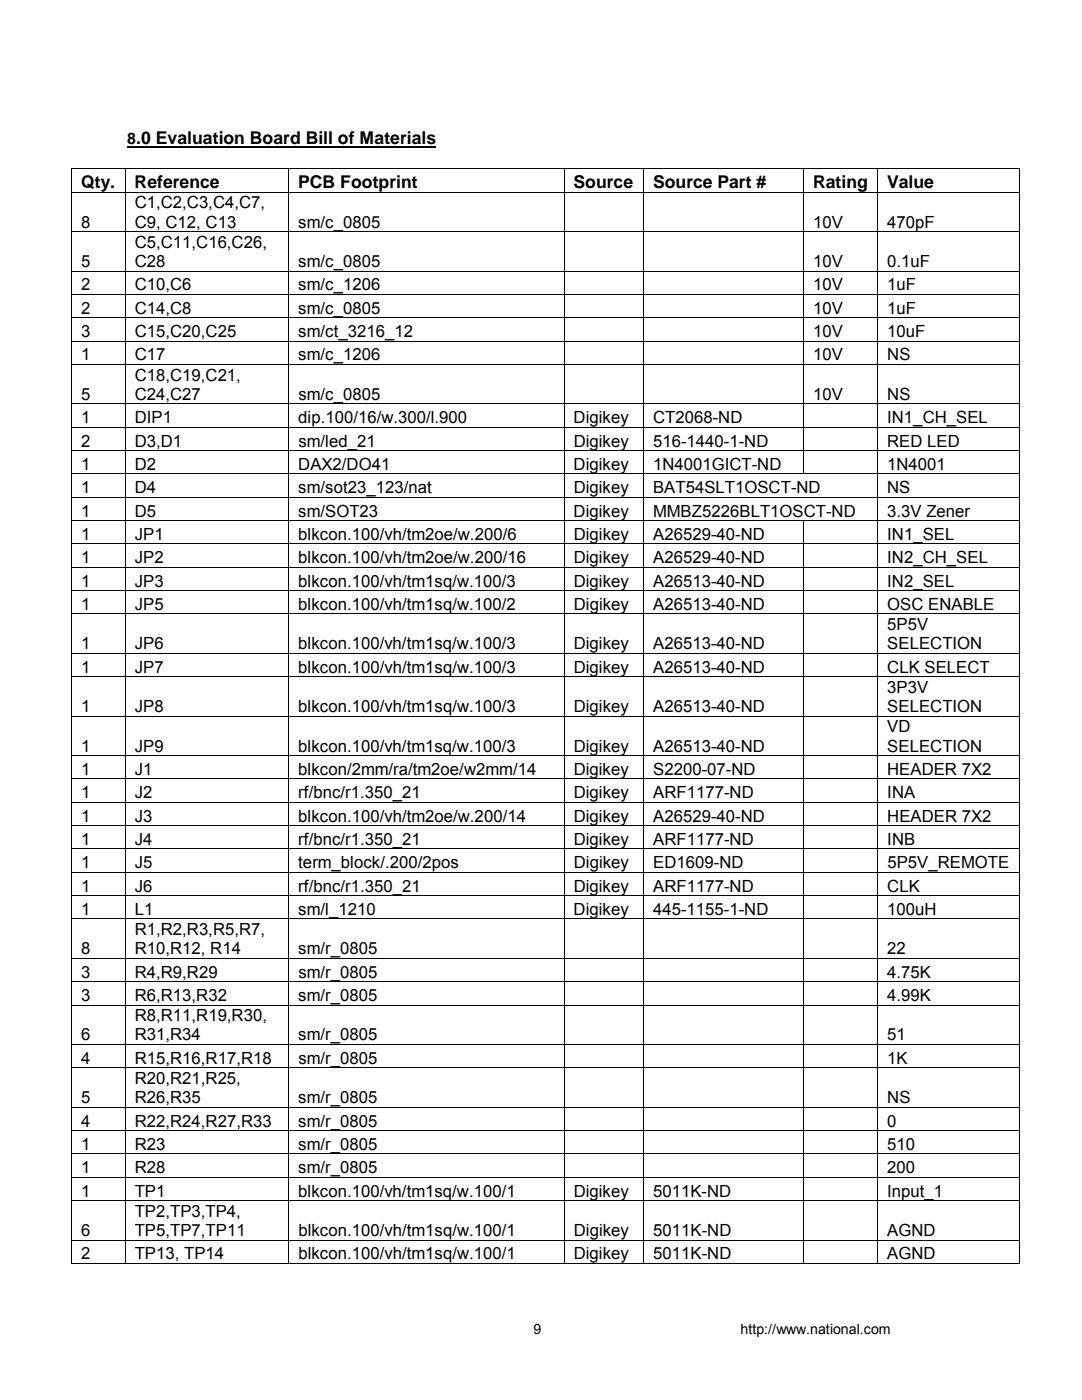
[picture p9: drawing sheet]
<svg xmlns="http://www.w3.org/2000/svg" width="216mm" height="279mm" viewBox="0 0 216 279" stroke-linecap="round" stroke-linejoin="round" font-family="sans-serif">
<defs><g id="words">
<g font-size="3.5">
<text x="16.2" y="37.5">Qty.</text>
<text x="26.9" y="37.5">Reference</text>
<text x="59.5" y="37.5">PCB Footprint</text>
<text x="114.5" y="37.5">Source</text>
<text x="130.3" y="37.5">Source Part #</text>
<text x="162.2" y="37.5">Rating</text>
<text x="177" y="37.5">Value</text>
</g>
<g font-size="3.3">
<text x="26.9" y="41.6">C1,C2,C3,C4,C7,</text>
<text x="16.2" y="45.4">8</text>
<text x="26.9" y="45.4">C9, C12, C13</text>
<text x="59.5" y="45.4">sm/c_0805</text>
<text x="162.3" y="45.4">10V</text>
<text x="177" y="45.4">470pF</text>
<text x="16.2" y="53.3">5</text>
<text x="26.9" y="49.4">C5,C11,C16,C26,</text>
<text x="26.9" y="53.3">C28</text>
<text x="59.5" y="53.3">sm/c_0805</text>
<text x="162.3" y="53.3">10V</text>
<text x="177" y="53.3">0.1uF</text>
<text x="16.2" y="58">2</text>
<text x="26.9" y="58">C10,C6</text>
<text x="59.5" y="58">sm/c_1206</text>
<text x="162.3" y="58">10V</text>
<text x="177" y="58">1uF</text>
<text x="16.2" y="62.6">2</text>
<text x="26.9" y="62.6">C14,C8</text>
<text x="59.5" y="62.6">sm/c_0805</text>
<text x="162.3" y="62.6">10V</text>
<text x="177" y="62.6">1uF</text>
<text x="16.2" y="67.3">3</text>
<text x="16.2" y="71.9">1</text>
<text x="26.9" y="67.3">C15,C20,C25</text>
<text x="26.9" y="71.9">C17</text>
<text x="59.5" y="67.3">sm/ct_3216_12</text>
<text x="59.5" y="71.9">sm/c_1206</text>
<text x="162.3" y="67.3">10V</text>
<text x="162.3" y="71.9">10V</text>
<text x="177" y="67.3">10uF</text>
<text x="177" y="71.9">NS</text>
<text x="26.9" y="75.9">C18,C19,C21,</text>
<text x="16.2" y="79.8">5</text>
<text x="26.9" y="79.8">C24,C27</text>
<text x="59.5" y="79.8">sm/c_0805</text>
<text x="162.3" y="79.8">10V</text>
<text x="177" y="79.8">NS</text>
<text x="16.2" y="84.5">1</text>
<text x="16.2" y="89.1">2</text>
<text x="26.9" y="84.5">DIP1</text>
<text x="26.9" y="89.1">D3,D1</text>
<text x="59.5" y="84.5">dip.100/16/w.300/l.900</text>
<text x="59.5" y="89.1">sm/led_21</text>
<text x="114.5" y="84.5">Digikey</text>
<text x="114.5" y="89.1">Digikey</text>
<text x="130.3" y="84.5">CT2068-ND</text>
<text x="130.3" y="89.1">516-1440-1-ND</text>
<text x="177" y="89.1">RED LED</text>
<text x="177" y="84.5">IN1_CH_SEL</text>
<text x="16.2" y="93.8">1</text>
<text x="26.9" y="93.8">D2</text>
<text x="59.5" y="93.8">DAX2/DO41</text>
<text x="114.5" y="93.8">Digikey</text>
<text x="130.3" y="93.8">1N4001GICT-ND</text>
<text x="177" y="93.8">1N4001</text>
<text x="16.2" y="98.4">1</text>
<text x="26.9" y="98.4">D4</text>
<text x="59.5" y="98.4">sm/sot23_123/nat</text>
<text x="114.5" y="98.4">Digikey</text>
<text x="130.3" y="98.4">BAT54SLT1OSCT-ND</text>
<text x="177" y="98.4">NS</text>
<text x="16.2" y="103.1">1</text>
<text x="16.2" y="107.7">1</text>
<text x="26.9" y="103.1">D5</text>
<text x="26.9" y="107.7">JP1</text>
<text x="59.5" y="107.7">blkcon.100/vh/tm2oe/w.200/6</text>
<text x="59.5" y="103.1">sm/SOT23</text>
<text x="114.5" y="103.1">Digikey</text>
<text x="114.5" y="107.7">Digikey</text>
<text x="130.3" y="103.1">MMBZ5226BLT1OSCT-ND</text>
<text x="130.3" y="107.7">A26529-40-ND</text>
<text x="177" y="103.1">3.3V Zener</text>
<text x="177" y="107.7">IN1_SEL</text>
<text x="16.2" y="112.4">1</text>
<text x="26.9" y="112.4">JP2</text>
<text x="59.5" y="112.4">blkcon.100/vh/tm2oe/w.200/16</text>
<text x="114.5" y="112.4">Digikey</text>
<text x="130.3" y="112.4">A26529-40-ND</text>
<text x="177" y="112.4">IN2_CH_SEL</text>
<text x="16.2" y="117.1">1</text>
<text x="26.9" y="117.1">JP3</text>
<text x="59.5" y="117.1">blkcon.100/vh/tm1sq/w.100/3</text>
<text x="114.5" y="117.1">Digikey</text>
<text x="130.3" y="117.1">A26513-40-ND</text>
<text x="177" y="117.1">IN2_SEL</text>
<text x="16.2" y="121.7">1</text>
<text x="26.9" y="121.7">JP5</text>
<text x="59.5" y="121.7">blkcon.100/vh/tm1sq/w.100/2</text>
<text x="114.5" y="121.7">Digikey</text>
<text x="130.3" y="121.7">A26513-40-ND</text>
<text x="177" y="125.7">5P5V</text>
<text x="177" y="121.7">OSC ENABLE</text>
<text x="16.2" y="129.6">1</text>
<text x="26.9" y="129.6">JP6</text>
<text x="59.5" y="129.6">blkcon.100/vh/tm1sq/w.100/3</text>
<text x="114.5" y="129.6">Digikey</text>
<text x="130.3" y="129.6">A26513-40-ND</text>
<text x="177" y="129.6">SELECTION</text>
<text x="16.2" y="134.2">1</text>
<text x="26.9" y="134.2">JP7</text>
<text x="59.5" y="134.2">blkcon.100/vh/tm1sq/w.100/3</text>
<text x="114.5" y="134.2">Digikey</text>
<text x="130.3" y="134.2">A26513-40-ND</text>
<text x="177" y="134.2">CLK SELECT</text>
<text x="16.2" y="142.1">1</text>
<text x="26.9" y="142.1">JP8</text>
<text x="59.5" y="142.1">blkcon.100/vh/tm1sq/w.100/3</text>
<text x="114.5" y="142.1">Digikey</text>
<text x="130.3" y="142.1">A26513-40-ND</text>
<text x="177" y="138.3">3P3V</text>
<text x="177" y="142.1">SELECTION</text>
<text x="16.2" y="150">1</text>
<text x="26.9" y="150">JP9</text>
<text x="59.5" y="150">blkcon.100/vh/tm1sq/w.100/3</text>
<text x="114.5" y="150">Digikey</text>
<text x="130.3" y="150">A26513-40-ND</text>
<text x="177" y="146.1">VD</text>
<text x="177" y="150">SELECTION</text>
<text x="16.2" y="154.6">1</text>
<text x="26.9" y="154.6">J1</text>
<text x="59.5" y="154.6">blkcon/2mm/ra/tm2oe/w2mm/14</text>
<text x="114.5" y="154.6">Digikey</text>
<text x="130.3" y="154.6">S2200-07-ND</text>
<text x="177" y="154.6">HEADER 7X2</text>
<text x="16.2" y="159.3">1</text>
<text x="26.9" y="159.3">J2</text>
<text x="59.5" y="159.3">rf/bnc/r1.350_21</text>
<text x="114.5" y="159.3">Digikey</text>
<text x="130.3" y="159.3">ARF1177-ND</text>
<text x="177.1" y="159.3">INA</text>
<text x="16.2" y="164">1</text>
<text x="26.9" y="164">J3</text>
<text x="59.5" y="164">blkcon.100/vh/tm2oe/w.200/14</text>
<text x="114.5" y="164">Digikey</text>
<text x="130.3" y="164">A26529-40-ND</text>
<text x="177" y="164">HEADER 7X2</text>
<text x="16.2" y="168.6">1</text>
<text x="16.2" y="173.3">1</text>
<text x="26.9" y="168.6">J4</text>
<text x="26.9" y="173.3">J5</text>
<text x="59.5" y="168.6">rf/bnc/r1.350_21</text>
<text x="59.5" y="173.3">term_block/.200/2pos</text>
<text x="114.5" y="168.6">Digikey</text>
<text x="114.5" y="173.3">Digikey</text>
<text x="130.3" y="168.6">ARF1177-ND</text>
<text x="130.4" y="173.3">ED1609-ND</text>
<text x="177.1" y="168.6">INB</text>
<text x="177.1" y="173.3">5P5V_REMOTE</text>
<text x="16.2" y="177.9">1</text>
<text x="26.9" y="177.9">J6</text>
<text x="59.5" y="177.9">rf/bnc/r1.350_21</text>
<text x="114.5" y="177.9">Digikey</text>
<text x="130.3" y="177.9">ARF1177-ND</text>
<text x="177" y="177.9">CLK</text>
<text x="16.2" y="182.6">1</text>
<text x="26.9" y="182.6">L1</text>
<text x="59.5" y="182.6">sm/l_1210</text>
<text x="114.5" y="182.6">Digikey</text>
<text x="130.3" y="182.6">445-1155-1-ND</text>
<text x="177" y="182.6">100uH</text>
<text x="16.2" y="190.5">8</text>
<text x="26.9" y="186.6">R1,R2,R3,R5,R7,</text>
<text x="26.9" y="190.5">R10,R12, R14</text>
<text x="59.5" y="190.5">sm/r_0805</text>
<text x="177" y="190.5">22</text>
<text x="16.2" y="195.1">3</text>
<text x="26.9" y="195.1">R4,R9,R29</text>
<text x="59.5" y="195.1">sm/r_0805</text>
<text x="177" y="195.1">4.75K</text>
<text x="16.2" y="199.8">3</text>
<text x="26.9" y="199.8">R6,R13,R32</text>
<text x="26.9" y="203.8">R8,R11,R19,R30,</text>
<text x="59.5" y="199.8">sm/r_0805</text>
<text x="177" y="199.8">4.99K</text>
<text x="16.2" y="207.6">6</text>
<text x="26.9" y="207.6">R31,R34</text>
<text x="59.5" y="207.6">sm/r_0805</text>
<text x="177" y="207.6">51</text>
<text x="16.2" y="212.3">4</text>
<text x="26.9" y="212.3">R15,R16,R17,R18</text>
<text x="59.5" y="212.3">sm/r_0805</text>
<text x="177" y="212.3">1K</text>
<text x="16.2" y="220.2">5</text>
<text x="26.9" y="216.3">R20,R21,R25,</text>
<text x="26.9" y="220.2">R26,R35</text>
<text x="59.5" y="220.2">sm/r_0805</text>
<text x="177" y="220.2">NS</text>
<text x="16.2" y="224.8">4</text>
<text x="26.9" y="224.8">R22,R24,R27,R33</text>
<text x="59.5" y="224.8">sm/r_0805</text>
<text x="177" y="224.8">0</text>
<text x="16.2" y="229.5">1</text>
<text x="26.9" y="229.5">R23</text>
<text x="59.5" y="229.5">sm/r_0805</text>
<text x="177" y="229.5">510</text>
<text x="16.2" y="234.1">1</text>
<text x="16.2" y="238.8">1</text>
<text x="26.9" y="234.1">R28</text>
<text x="26.9" y="238.8">TP1</text>
<text x="59.5" y="234.1">sm/r_0805</text>
<text x="59.5" y="238.8">blkcon.100/vh/tm1sq/w.100/1</text>
<text x="114.5" y="238.8">Digikey</text>
<text x="130.3" y="238.8">5011K-ND</text>
<text x="177" y="238.8">Input_1</text>
<text x="177" y="234.1">200</text>
<text x="26.9" y="242.8">TP2,TP3,TP4,</text>
<text x="16.2" y="246.7">6</text>
<text x="16.2" y="251.3">2</text>
<text x="26.9" y="246.7">TP5,TP7,TP11</text>
<text x="26.9" y="251.3">TP13, TP14</text>
<text x="59.5" y="251.3">blkcon.100/vh/tm1sq/w.100/1</text>
<text x="59.5" y="246.7">blkcon.100/vh/tm1sq/w.100/1</text>
<text x="114.5" y="251.3">Digikey</text>
<text x="114.5" y="246.7">Digikey</text>
<text x="130.3" y="251.3">5011K-ND</text>
<text x="130.3" y="246.7">5011K-ND</text>
<text x="177" y="251.3">AGND</text>
<text x="177" y="246.7">AGND</text>
</g>
<text font-size="3.2" x="25.4" y="28.8">8.0 Evaluation Board Bill of Materials</text>
<g font-size="2.8">
<text x="106.5" y="266.2">9</text>
<text x="147.8" y="266.2">http://www.national.com</text>
</g>
</g></defs>
<path d="M25.4 29.4h61.6" fill="none" stroke="#000" stroke-width=".38"/>
<g fill="#000">
<path d="M14.2 33.6h.2v.2h-.2zM14.2 38.3h.2v.1h-.2zM24.9 33.6h.2v.2h-.2zM24.9 38.3h.2v.1h-.2zM57.5 33.6h.2v.2h-.2zM57.5 38.3h.2v.1h-.2zM112.5 33.6h.1v.2h-.1zM112.5 38.3h.1v.1h-.1zM128.4 33.6h.1v.2h-.1zM128.4 38.3h.1v.1h-.1zM160.3 33.6h.1v.2h-.1zM160.3 38.3h.1v.1h-.1z"/>
<path d="M175 33.6h.2v.2h-.2zM175 38.3h.2v.1h-.2zM203.3 33.6h.2v.2h-.2zM203.3 38.3h.2v.1h-.2zM14.2 46.1h.2v.2h-.2zM14.2 54h.2v.2h-.2zM14.2 58.7h.2v.1h-.2zM24.9 46.1h.2v.2h-.2zM24.9 54h.2v.2h-.2zM24.9 58.7h.2v.1h-.2zM57.5 46.1h.2v.2h-.2zM57.5 54h.2v.2h-.2z"/>
<path d="M57.5 58.7h.2v.1h-.2zM112.5 46.1h.1v.2h-.1zM112.5 54h.1v.2h-.1zM112.5 58.7h.1v.1h-.1zM128.4 46.1h.1v.2h-.1zM128.4 54h.1v.2h-.1zM128.4 58.7h.1v.1h-.1zM160.3 46.1h.1v.2h-.1zM160.3 54h.1v.2h-.1zM160.3 58.7h.1v.1h-.1zM175 46.1h.2v.2h-.2zM175 54h.2v.2h-.2z"/>
<path d="M175 58.7h.2v.1h-.2zM203.3 46.1h.2v.2h-.2zM203.3 54h.2v.2h-.2zM203.3 58.7h.2v.1h-.2zM14.2 63.3h.2v.2h-.2zM14.2 68h.2v.2h-.2zM14.2 72.6h.2v.2h-.2zM24.9 63.3h.2v.2h-.2zM24.9 68h.2v.2h-.2zM24.9 72.6h.2v.2h-.2zM57.5 63.3h.2v.2h-.2zM57.5 68h.2v.2h-.2z"/>
<path d="M57.5 72.6h.2v.2h-.2zM112.5 63.3h.1v.2h-.1zM112.5 68h.1v.2h-.1zM112.5 72.6h.1v.2h-.1zM128.4 63.3h.1v.2h-.1zM128.4 68h.1v.2h-.1zM128.4 72.6h.1v.2h-.1zM160.3 63.3h.1v.2h-.1zM160.3 68h.1v.2h-.1zM160.3 72.6h.1v.2h-.1zM175 63.3h.2v.2h-.2zM175 68h.2v.2h-.2z"/>
<path d="M175 72.6h.2v.2h-.2zM203.3 63.3h.2v.2h-.2zM203.3 68h.2v.2h-.2zM203.3 72.6h.2v.2h-.2zM14.2 80.5h.2v.2h-.2zM14.2 85.2h.2v.1h-.2zM14.2 89.8h.2v.2h-.2zM14.2 94.5h.2v.2h-.2zM14.2 99.1h.2v.2h-.2zM24.9 80.5h.2v.2h-.2zM24.9 85.2h.2v.1h-.2zM24.9 89.8h.2v.2h-.2z"/>
<path d="M24.9 94.5h.2v.2h-.2zM24.9 99.1h.2v.2h-.2zM57.5 80.5h.2v.2h-.2zM57.5 85.2h.2v.1h-.2zM57.5 89.8h.2v.2h-.2zM57.5 94.5h.2v.2h-.2zM57.5 99.1h.2v.2h-.2zM112.5 80.5h.1v.2h-.1zM112.5 85.2h.1v.1h-.1zM112.5 89.8h.1v.2h-.1zM112.5 94.5h.1v.2h-.1zM112.5 99.1h.1v.2h-.1z"/>
<path d="M128.4 80.5h.1v.2h-.1zM128.4 85.2h.1v.1h-.1zM128.4 89.8h.1v.2h-.1zM128.4 94.5h.1v.2h-.1zM128.4 99.1h.1v.2h-.1zM160.3 80.5h.1v.2h-.1zM160.3 85.2h.1v.1h-.1zM160.3 89.8h.1v.2h-.1zM160.3 94.5h.1v.2h-.1zM175 80.5h.2v.2h-.2zM175 85.2h.2v.1h-.2zM175 89.8h.2v.2h-.2z"/>
<path d="M175 94.5h.2v.2h-.2zM175 99.1h.2v.2h-.2zM203.3 80.5h.2v.2h-.2zM203.3 85.2h.2v.1h-.2zM203.3 89.8h.2v.2h-.2zM203.3 94.5h.2v.2h-.2zM203.3 99.1h.2v.2h-.2zM14.2 103.8h.2v.2h-.2zM14.2 108.5h.2v.1h-.2zM14.2 113.1h.2v.2h-.2zM14.2 117.8h.2v.1h-.2zM24.9 103.8h.2v.2h-.2z"/>
<path d="M24.9 108.5h.2v.1h-.2zM24.9 113.1h.2v.2h-.2zM24.9 117.8h.2v.1h-.2zM57.5 103.8h.2v.2h-.2zM57.5 108.5h.2v.1h-.2zM57.5 113.1h.2v.2h-.2zM57.5 117.8h.2v.1h-.2zM112.5 103.8h.1v.2h-.1zM112.5 108.5h.1v.1h-.1zM112.5 113.1h.1v.2h-.1zM112.5 117.8h.1v.1h-.1zM128.4 103.8h.1v.2h-.1z"/>
<path d="M128.4 108.5h.1v.1h-.1zM128.4 113.1h.1v.2h-.1zM128.4 117.8h.1v.1h-.1zM160.3 103.8h.1v.2h-.1zM160.3 108.5h.1v.1h-.1zM160.3 113.1h.1v.2h-.1zM160.3 117.8h.1v.1h-.1zM175 103.8h.2v.2h-.2zM175 108.5h.2v.1h-.2zM175 113.1h.2v.2h-.2zM175 117.8h.2v.1h-.2zM203.3 103.8h.2v.2h-.2z"/>
<path d="M203.3 108.5h.2v.1h-.2zM203.3 113.1h.2v.2h-.2zM203.3 117.8h.2v.1h-.2zM14.2 122.4h.2v.2h-.2zM14.2 130.3h.2v.2h-.2zM14.2 135h.2v.1h-.2zM24.9 122.4h.2v.2h-.2zM24.9 130.3h.2v.2h-.2zM24.9 135h.2v.1h-.2zM57.5 122.4h.2v.2h-.2zM57.5 130.3h.2v.2h-.2zM57.5 135h.2v.1h-.2z"/>
<path d="M112.5 122.4h.1v.2h-.1zM112.5 130.3h.1v.2h-.1zM112.5 135h.1v.1h-.1zM128.4 122.4h.1v.2h-.1zM128.4 130.3h.1v.2h-.1zM128.4 135h.1v.1h-.1zM160.3 122.4h.1v.2h-.1zM160.3 130.3h.1v.2h-.1zM160.3 135h.1v.1h-.1zM175 122.4h.2v.2h-.2zM175 130.3h.2v.2h-.2zM175 135h.2v.1h-.2z"/>
<path d="M203.3 122.4h.2v.2h-.2zM203.3 130.3h.2v.2h-.2zM203.3 135h.2v.1h-.2zM14.2 142.8h.2v.2h-.2zM14.2 150.7h.2v.2h-.2zM14.2 155.4h.2v.1h-.2zM24.9 142.8h.2v.2h-.2zM24.9 150.7h.2v.2h-.2zM24.9 155.4h.2v.1h-.2zM57.5 142.8h.2v.2h-.2zM57.5 150.7h.2v.2h-.2zM57.5 155.4h.2v.1h-.2z"/>
<path d="M112.5 142.8h.1v.2h-.1zM112.5 150.7h.1v.2h-.1zM112.5 155.4h.1v.1h-.1zM128.4 142.8h.1v.2h-.1zM128.4 150.7h.1v.2h-.1zM128.4 155.4h.1v.1h-.1zM160.3 142.8h.1v.2h-.1zM160.3 150.7h.1v.2h-.1zM160.3 155.4h.1v.1h-.1zM175 142.8h.2v.2h-.2zM175 150.7h.2v.2h-.2zM175 155.4h.2v.1h-.2z"/>
<path d="M203.3 142.8h.2v.2h-.2zM203.3 150.7h.2v.2h-.2zM203.3 155.4h.2v.1h-.2zM14.2 160h.2v.2h-.2zM14.2 164.7h.2v.1h-.2zM14.2 169.3h.2v.2h-.2zM14.2 174h.2v.2h-.2zM14.2 178.6h.2v.2h-.2zM24.9 160h.2v.2h-.2zM24.9 164.7h.2v.1h-.2zM24.9 169.3h.2v.2h-.2zM24.9 174h.2v.2h-.2z"/>
<path d="M24.9 178.6h.2v.2h-.2zM57.5 160h.2v.2h-.2zM57.5 164.7h.2v.1h-.2zM57.5 169.3h.2v.2h-.2zM57.5 174h.2v.2h-.2zM57.5 178.6h.2v.2h-.2zM112.5 160h.1v.2h-.1zM112.5 164.7h.1v.1h-.1zM112.5 169.3h.1v.2h-.1zM112.5 174h.1v.2h-.1zM112.5 178.6h.1v.2h-.1zM128.4 160h.1v.2h-.1z"/>
<path d="M128.4 164.7h.1v.1h-.1zM128.4 169.3h.1v.2h-.1zM128.4 174h.1v.2h-.1zM128.4 178.6h.1v.2h-.1zM160.3 160h.1v.2h-.1zM160.3 164.7h.1v.1h-.1zM160.3 169.3h.1v.2h-.1zM160.3 174h.1v.2h-.1zM160.3 178.6h.1v.2h-.1zM175 160h.2v.2h-.2zM175 164.7h.2v.1h-.2zM175 169.3h.2v.2h-.2z"/>
<path d="M175 174h.2v.2h-.2zM175 178.6h.2v.2h-.2zM203.3 160h.2v.2h-.2zM203.3 164.7h.2v.1h-.2zM203.3 169.3h.2v.2h-.2zM203.3 174h.2v.2h-.2zM203.3 178.6h.2v.2h-.2zM14.2 183.3h.2v.2h-.2zM14.2 191.2h.2v.1h-.2zM14.2 195.8h.2v.2h-.2zM24.9 183.3h.2v.2h-.2zM24.9 191.2h.2v.1h-.2z"/>
<path d="M24.9 195.8h.2v.2h-.2zM57.5 183.3h.2v.2h-.2zM57.5 191.2h.2v.1h-.2zM57.5 195.8h.2v.2h-.2zM112.5 183.3h.1v.2h-.1zM112.5 191.2h.1v.1h-.1zM112.5 195.8h.1v.2h-.1zM128.4 183.3h.1v.2h-.1zM128.4 191.2h.1v.1h-.1zM128.4 195.8h.1v.2h-.1zM160.3 183.3h.1v.2h-.1zM160.3 191.2h.1v.1h-.1z"/>
<path d="M160.3 195.8h.1v.2h-.1zM175 183.3h.2v.2h-.2zM175 191.2h.2v.1h-.2zM175 195.8h.2v.2h-.2zM203.3 183.3h.2v.2h-.2zM203.3 191.2h.2v.1h-.2zM203.3 195.8h.2v.2h-.2zM14.2 200.5h.2v.2h-.2zM14.2 208.4h.2v.1h-.2zM14.2 213h.2v.2h-.2zM24.9 200.5h.2v.2h-.2zM24.9 208.4h.2v.1h-.2z"/>
<path d="M24.9 213h.2v.2h-.2zM57.5 200.5h.2v.2h-.2zM57.5 208.4h.2v.1h-.2zM57.5 213h.2v.2h-.2zM112.5 200.5h.1v.2h-.1zM112.5 208.4h.1v.1h-.1zM112.5 213h.1v.2h-.1zM128.4 200.5h.1v.2h-.1zM128.4 208.4h.1v.1h-.1zM128.4 213h.1v.2h-.1zM160.3 200.5h.1v.2h-.1zM160.3 208.4h.1v.1h-.1z"/>
<path d="M160.3 213h.1v.2h-.1zM175 200.5h.2v.2h-.2zM175 208.4h.2v.1h-.2zM175 213h.2v.2h-.2zM203.3 200.5h.2v.2h-.2zM203.3 208.4h.2v.1h-.2zM203.3 213h.2v.2h-.2zM14.2 220.9h.2v.2h-.2zM14.2 225.6h.2v.1h-.2zM14.2 230.2h.2v.2h-.2zM14.2 234.9h.2v.1h-.2zM14.2 239.5h.2v.2h-.2z"/>
<path d="M24.9 220.9h.2v.2h-.2zM24.9 225.6h.2v.1h-.2zM24.9 230.2h.2v.2h-.2zM24.9 234.9h.2v.1h-.2zM24.9 239.5h.2v.2h-.2zM57.5 220.9h.2v.2h-.2zM57.5 225.6h.2v.1h-.2zM57.5 230.2h.2v.2h-.2zM57.5 234.9h.2v.1h-.2zM57.5 239.5h.2v.2h-.2zM112.5 220.9h.1v.2h-.1zM112.5 225.6h.1v.1h-.1z"/>
<path d="M112.5 230.2h.1v.2h-.1zM112.5 234.9h.1v.1h-.1zM112.5 239.5h.1v.2h-.1zM128.4 220.9h.1v.2h-.1zM128.4 225.6h.1v.1h-.1zM128.4 230.2h.1v.2h-.1zM128.4 234.9h.1v.1h-.1zM128.4 239.5h.1v.2h-.1zM160.3 220.9h.1v.2h-.1zM160.3 225.6h.1v.1h-.1zM160.3 230.2h.1v.2h-.1zM160.3 234.9h.1v.1h-.1z"/>
<path d="M160.3 239.5h.1v.2h-.1zM175 220.9h.2v.2h-.2zM175 225.6h.2v.1h-.2zM175 230.2h.2v.2h-.2zM175 234.9h.2v.1h-.2zM175 239.5h.2v.2h-.2zM203.3 220.9h.2v.2h-.2zM203.3 225.6h.2v.1h-.2zM203.3 230.2h.2v.2h-.2zM203.3 234.9h.2v.1h-.2zM203.3 239.5h.2v.2h-.2zM14.2 247.4h.2v.2h-.2z"/>
<path d="M14.2 252.1h.2v.1h-.2zM24.9 247.4h.2v.2h-.2zM24.9 252.1h.2v.1h-.2zM57.5 247.4h.2v.2h-.2zM57.5 252.1h.2v.1h-.2zM112.5 247.4h.1v.2h-.1zM112.5 252.1h.1v.1h-.1zM128.4 247.4h.1v.2h-.1zM128.4 252.1h.1v.1h-.1zM160.3 247.4h.1v.2h-.1zM160.3 252.1h.1v.1h-.1zM175 247.4h.2v.2h-.2z"/>
<path d="M175 252.1h.2v.1h-.2zM203.3 247.4h.2v.2h-.2zM203.3 252.1h.2v.1h-.2z"/>
</g>
<g fill="none" stroke="#000" stroke-width=".2">
<path d="M14.3 33.8v4.5M14.3 38.4v7.7M14.4 33.7h10.5M14.4 38.4h10.5M25 33.8v4.5M25 38.4v7.7M25.1 33.7h32.4M25.1 38.4h32.4M57.6 33.8v4.5M57.6 38.4v7.7M57.7 33.7h54.8M57.7 38.4h54.8"/>
<path d="M112.6 33.8v4.5M112.6 38.4v7.7M112.6 33.7h15.8M112.6 38.4h15.8M128.4 33.8v4.5M128.4 38.4v7.7M128.5 33.7h31.8M128.5 38.4h31.8M160.4 33.8v4.5M160.4 38.4v7.7M160.4 33.7h14.6M160.4 38.4h14.6"/>
<path d="M175.1 33.8v4.5M175.1 38.4v7.7M175.2 33.7h28.1M175.2 38.4h28.1M203.4 33.8v4.5M203.4 38.4v7.7M14.3 46.3v7.7M14.3 54.2v4.5M14.3 58.8v4.5M14.4 46.2h10.5M14.4 54.1h10.5M14.4 58.8h10.5"/>
<path d="M25 46.3v7.7M25 54.2v4.5M25 58.8v4.5M25.1 46.2h32.4M25.1 54.1h32.4M25.1 58.8h32.4M57.6 46.3v7.7M57.6 54.2v4.5M57.6 58.8v4.5M57.7 46.2h54.8M57.7 54.1h54.8M57.7 58.8h54.8"/>
<path d="M112.6 46.3v7.7M112.6 54.2v4.5M112.6 58.8v4.5M112.6 46.2h15.8M112.6 54.1h15.8M112.6 58.8h15.8M128.4 46.3v7.7M128.4 54.2v4.5M128.4 58.8v4.5M128.5 46.2h31.8M128.5 54.1h31.8M128.5 58.8h31.8"/>
<path d="M160.4 46.3v7.7M160.4 54.2v4.5M160.4 58.8v4.5M160.4 46.2h14.6M160.4 54.1h14.6M160.4 58.8h14.6M175.1 46.3v7.7M175.1 54.2v4.5M175.1 58.8v4.5M175.2 46.2h28.1M175.2 54.1h28.1M175.2 58.8h28.1"/>
<path d="M203.4 46.3v7.7M203.4 54.2v4.5M203.4 58.8v4.5M14.3 63.5v4.5M14.3 68.2v4.4M14.3 72.8v7.7M14.4 63.4h10.5M14.4 68.1h10.5M14.4 72.7h10.5M25 63.5v4.5M25 68.2v4.4M25 72.8v7.7"/>
<path d="M25.1 63.4h32.4M25.1 68.1h32.4M25.1 72.7h32.4M57.6 63.5v4.5M57.6 68.2v4.4M57.6 72.8v7.7M57.7 63.4h54.8M57.7 68.1h54.8M57.7 72.7h54.8M112.6 63.5v4.5M112.6 68.2v4.4M112.6 72.8v7.7"/>
<path d="M112.6 63.4h15.8M112.6 68.1h15.8M112.6 72.7h15.8M128.4 63.5v4.5M128.4 68.2v4.4M128.4 72.8v7.7M128.5 63.4h31.8M128.5 68.1h31.8M128.5 72.7h31.8M160.4 63.5v4.5M160.4 68.2v4.4M160.4 72.8v7.7"/>
<path d="M160.4 63.4h14.6M160.4 68.1h14.6M160.4 72.7h14.6M175.1 63.5v4.5M175.1 68.2v4.4M175.1 72.8v7.7M175.2 63.4h28.1M175.2 68.1h28.1M175.2 72.7h28.1M203.4 63.5v4.5M203.4 68.2v4.4M203.4 72.8v7.7"/>
<path d="M14.3 80.7v4.5M14.3 85.3v4.5M14.3 90v4.5M14.3 94.7v4.4M14.3 99.3v4.5M14.4 80.6h10.5M14.4 85.3h10.5M14.4 89.9h10.5M14.4 94.6h10.5M14.4 99.2h10.5M25 80.7v4.5M25 85.3v4.5"/>
<path d="M25 90v4.5M25 94.7v4.4M25 99.3v4.5M25.1 80.6h32.4M25.1 85.3h32.4M25.1 89.9h32.4M25.1 94.6h32.4M25.1 99.2h32.4M57.6 80.7v4.5M57.6 85.3v4.5M57.6 90v4.5M57.6 94.7v4.4"/>
<path d="M57.6 99.3v4.5M57.7 80.6h54.8M57.7 85.3h54.8M57.7 89.9h54.8M57.7 94.6h54.8M57.7 99.2h54.8M112.6 80.7v4.5M112.6 85.3v4.5M112.6 90v4.5M112.6 94.7v4.4M112.6 99.3v4.5M112.6 80.6h15.8"/>
<path d="M112.6 85.3h15.8M112.6 89.9h15.8M112.6 94.6h15.8M112.6 99.2h15.8M128.4 80.7v4.5M128.4 85.3v4.5M128.4 90v4.5M128.4 94.7v4.4M128.4 99.3v4.5M128.5 80.6h31.8M128.5 85.3h31.8M128.5 89.9h31.8"/>
<path d="M128.5 94.6h31.8M128.5 99.2h46.5M160.4 80.7v4.5M160.4 85.3v4.5M160.4 90v4.5M160.4 80.6h14.6M160.4 85.3h14.6M160.4 89.9h14.6M160.4 94.6h14.6M175.1 80.7v4.5M175.1 85.3v4.5M175.1 90v4.5"/>
<path d="M175.1 94.7v4.4M175.1 99.3v4.5M175.2 80.6h28.1M175.2 85.3h28.1M175.2 89.9h28.1M175.2 94.6h28.1M175.2 99.2h28.1M203.4 80.7v4.5M203.4 85.3v4.5M203.4 90v4.5M203.4 94.7v4.4M203.4 99.3v4.5"/>
<path d="M14.3 104v4.5M14.3 108.6v4.5M14.3 113.3v4.5M14.3 117.9v4.5M14.4 103.9h10.5M14.4 108.5h10.5M14.4 113.2h10.5M14.4 117.9h10.5M25 104v4.5M25 108.6v4.5M25 113.3v4.5M25 117.9v4.5"/>
<path d="M25.1 103.9h32.4M25.1 108.5h32.4M25.1 113.2h32.4M25.1 117.9h32.4M57.6 104v4.5M57.6 108.6v4.5M57.6 113.3v4.5M57.6 117.9v4.5M57.7 103.9h54.8M57.7 108.5h54.8M57.7 113.2h54.8M57.7 117.9h54.8"/>
<path d="M112.6 104v4.5M112.6 108.6v4.5M112.6 113.3v4.5M112.6 117.9v4.5M112.6 103.9h15.8M112.6 108.5h15.8M112.6 113.2h15.8M112.6 117.9h15.8M128.4 104v4.5M128.4 108.6v4.5M128.4 113.3v4.5M128.4 117.9v4.5"/>
<path d="M128.5 103.9h31.8M128.5 108.5h31.8M128.5 113.2h31.8M128.5 117.9h31.8M160.4 104v4.5M160.4 108.6v4.5M160.4 113.3v4.5M160.4 117.9v4.5M160.4 103.9h14.6M160.4 108.5h14.6M160.4 113.2h14.6M160.4 117.9h14.6"/>
<path d="M175.1 104v4.5M175.1 108.6v4.5M175.1 113.3v4.5M175.1 117.9v4.5M175.2 103.9h28.1M175.2 108.5h28.1M175.2 113.2h28.1M175.2 117.9h28.1M203.4 104v4.5M203.4 108.6v4.5M203.4 113.3v4.5M203.4 117.9v4.5"/>
<path d="M14.3 122.6v7.7M14.3 130.5v4.5M14.3 135.1v7.7M14.4 122.5h10.5M14.4 130.4h10.5M14.4 135h10.5M25 122.6v7.7M25 130.5v4.5M25 135.1v7.7M25.1 122.5h32.4M25.1 130.4h32.4M25.1 135h32.4"/>
<path d="M57.6 122.6v7.7M57.6 130.5v4.5M57.6 135.1v7.7M57.7 122.5h54.8M57.7 130.4h54.8M57.7 135h54.8M112.6 122.6v7.7M112.6 130.5v4.5M112.6 135.1v7.7M112.6 122.5h15.8M112.6 130.4h15.8M112.6 135h15.8"/>
<path d="M128.4 122.6v7.7M128.4 130.5v4.5M128.4 135.1v7.7M128.5 122.5h31.8M128.5 130.4h31.8M128.5 135h31.8M160.4 122.6v7.7M160.4 130.5v4.5M160.4 135.1v7.7M160.4 122.5h14.6M160.4 130.4h14.6M160.4 135h14.6"/>
<path d="M175.1 122.6v7.7M175.1 130.5v4.5M175.1 135.1v7.7M175.2 122.5h28.1M175.2 130.4h28.1M175.2 135h28.1M203.4 122.6v7.7M203.4 130.5v4.5M203.4 135.1v7.7M14.3 143v7.7M14.3 150.9v4.5M14.3 155.5v4.5"/>
<path d="M14.4 142.9h10.5M14.4 150.8h10.5M14.4 155.4h10.5M25 143v7.7M25 150.9v4.5M25 155.5v4.5M25.1 142.9h32.4M25.1 150.8h32.4M25.1 155.4h32.4M57.6 143v7.7M57.6 150.9v4.5M57.6 155.5v4.5"/>
<path d="M57.7 142.9h54.8M57.7 150.8h54.8M57.7 155.4h54.8M112.6 143v7.7M112.6 150.9v4.5M112.6 155.5v4.5M112.6 142.9h15.8M112.6 150.8h15.8M112.6 155.4h15.8M128.4 143v7.7M128.4 150.9v4.5M128.4 155.5v4.5"/>
<path d="M128.5 142.9h31.8M128.5 150.8h31.8M128.5 155.4h31.8M160.4 143v7.7M160.4 150.9v4.5M160.4 155.5v4.5M160.4 142.9h14.6M160.4 150.8h14.6M160.4 155.4h14.6M175.1 143v7.7M175.1 150.9v4.5M175.1 155.5v4.5"/>
<path d="M175.2 142.9h28.1M175.2 150.8h28.1M175.2 155.4h28.1M203.4 143v7.7M203.4 150.9v4.5M203.4 155.5v4.5M14.3 160.2v4.5M14.3 164.8v4.5M14.3 169.5v4.5M14.3 174.2v4.4M14.3 178.8v4.5M14.4 160.1h10.5"/>
<path d="M14.4 164.8h10.5M14.4 169.4h10.5M14.4 174.1h10.5M14.4 178.7h10.5M25 160.2v4.5M25 164.8v4.5M25 169.5v4.5M25 174.2v4.4M25 178.8v4.5M25.1 160.1h32.4M25.1 164.8h32.4M25.1 169.4h32.4"/>
<path d="M25.1 174.1h32.4M25.1 178.7h32.4M57.6 160.2v4.5M57.6 164.8v4.5M57.6 169.5v4.5M57.6 174.2v4.4M57.6 178.8v4.5M57.7 160.1h54.8M57.7 164.8h54.8M57.7 169.4h54.8M57.7 174.1h54.8M57.7 178.7h54.8"/>
<path d="M112.6 160.2v4.5M112.6 164.8v4.5M112.6 169.5v4.5M112.6 174.2v4.4M112.6 178.8v4.5M112.6 160.1h15.8M112.6 164.8h15.8M112.6 169.4h15.8M112.6 174.1h15.8M112.6 178.7h15.8M128.4 160.2v4.5M128.4 164.8v4.5"/>
<path d="M128.4 169.5v4.5M128.4 174.2v4.4M128.4 178.8v4.5M128.5 160.1h31.8M128.5 164.8h31.8M128.5 169.4h31.8M128.5 174.1h31.8M128.5 178.7h31.8M160.4 160.2v4.5M160.4 164.8v4.5M160.4 169.5v4.5M160.4 174.2v4.4"/>
<path d="M160.4 178.8v4.5M160.4 160.1h14.6M160.4 164.8h14.6M160.4 169.4h14.6M160.4 174.1h14.6M160.4 178.7h14.6M175.1 160.2v4.5M175.1 164.8v4.5M175.1 169.5v4.5M175.1 174.2v4.4M175.1 178.8v4.5M175.2 160.1h28.1"/>
<path d="M175.2 164.8h28.1M175.2 169.4h28.1M175.2 174.1h28.1M175.2 178.7h28.1M203.4 160.2v4.5M203.4 164.8v4.5M203.4 169.5v4.5M203.4 174.2v4.4M203.4 178.8v4.5M14.3 183.5v7.7M14.3 191.3v4.5M14.3 196v4.5"/>
<path d="M14.4 183.4h10.5M14.4 191.3h10.5M14.4 195.9h10.5M25 183.5v7.7M25 191.3v4.5M25 196v4.5M25.1 183.4h32.4M25.1 191.3h32.4M25.1 195.9h32.4M57.6 183.5v7.7M57.6 191.3v4.5M57.6 196v4.5"/>
<path d="M57.7 183.4h54.8M57.7 191.3h54.8M57.7 195.9h54.8M112.6 183.5v7.7M112.6 191.3v4.5M112.6 196v4.5M112.6 183.4h15.8M112.6 191.3h15.8M112.6 195.9h15.8M128.4 183.5v7.7M128.4 191.3v4.5M128.4 196v4.5"/>
<path d="M128.5 183.4h31.8M128.5 191.3h31.8M128.5 195.9h31.8M160.4 183.5v7.7M160.4 191.3v4.5M160.4 196v4.5M160.4 183.4h14.6M160.4 191.3h14.6M160.4 195.9h14.6M175.1 183.5v7.7M175.1 191.3v4.5M175.1 196v4.5"/>
<path d="M175.2 183.4h28.1M175.2 191.3h28.1M175.2 195.9h28.1M203.4 183.5v7.7M203.4 191.3v4.5M203.4 196v4.5M14.3 200.7v7.7M14.3 208.5v4.5M14.3 213.2v7.7M14.4 200.6h10.5M14.4 208.4h10.5M14.4 213.1h10.5"/>
<path d="M25 200.7v7.7M25 208.5v4.5M25 213.2v7.7M25.1 200.6h32.4M25.1 208.4h32.4M25.1 213.1h32.4M57.6 200.7v7.7M57.6 208.5v4.5M57.6 213.2v7.7M57.7 200.6h54.8M57.7 208.4h54.8M57.7 213.1h54.8"/>
<path d="M112.6 200.7v7.7M112.6 208.5v4.5M112.6 213.2v7.7M112.6 200.6h15.8M112.6 208.4h15.8M112.6 213.1h15.8M128.4 200.7v7.7M128.4 208.5v4.5M128.4 213.2v7.7M128.5 200.6h31.8M128.5 208.4h31.8M128.5 213.1h31.8"/>
<path d="M160.4 200.7v7.7M160.4 208.5v4.5M160.4 213.2v7.7M160.4 200.6h14.6M160.4 208.4h14.6M160.4 213.1h14.6M175.1 200.7v7.7M175.1 208.5v4.5M175.1 213.2v7.7M175.2 200.6h28.1M175.2 208.4h28.1M175.2 213.1h28.1"/>
<path d="M203.4 200.7v7.7M203.4 208.5v4.5M203.4 213.2v7.7M14.3 221.1v4.5M14.3 225.7v4.5M14.3 230.4v4.5M14.3 235v4.5M14.3 239.7v7.7M14.4 221h10.5M14.4 225.6h10.5M14.4 230.3h10.5M14.4 235h10.5"/>
<path d="M14.4 239.6h10.5M25 221.1v4.5M25 225.7v4.5M25 230.4v4.5M25 235v4.5M25 239.7v7.7M25.1 221h32.4M25.1 225.6h32.4M25.1 230.3h32.4M25.1 235h32.4M25.1 239.6h32.4M57.6 221.1v4.5"/>
<path d="M57.6 225.7v4.5M57.6 230.4v4.5M57.6 235v4.5M57.6 239.7v7.7M57.7 221h54.8M57.7 225.6h54.8M57.7 230.3h54.8M57.7 235h54.8M57.7 239.6h54.8M112.6 221.1v4.5M112.6 225.7v4.5M112.6 230.4v4.5"/>
<path d="M112.6 235v4.5M112.6 239.7v7.7M112.6 221h15.8M112.6 225.6h15.8M112.6 230.3h15.8M112.6 235h15.8M112.6 239.6h15.8M128.4 221.1v4.5M128.4 225.7v4.5M128.4 230.4v4.5M128.4 235v4.5M128.4 239.7v7.7"/>
<path d="M128.5 221h31.8M128.5 225.6h31.8M128.5 230.3h31.8M128.5 235h31.8M128.5 239.6h31.8M160.4 221.1v4.5M160.4 225.7v4.5M160.4 230.4v4.5M160.4 235v4.5M160.4 239.7v7.7M160.4 221h14.6M160.4 225.6h14.6"/>
<path d="M160.4 230.3h14.6M160.4 235h14.6M160.4 239.6h14.6M175.1 221.1v4.5M175.1 225.7v4.5M175.1 230.4v4.5M175.1 235v4.5M175.1 239.7v7.7M175.2 221h28.1M175.2 225.6h28.1M175.2 230.3h28.1M175.2 235h28.1"/>
<path d="M175.2 239.6h28.1M203.4 221.1v4.5M203.4 225.7v4.5M203.4 230.4v4.5M203.4 235v4.5M203.4 239.7v7.7M14.3 247.6v4.5M14.4 247.5h10.5M14.4 252.1h10.5M25 247.6v4.5M25.1 247.5h32.4M25.1 252.1h32.4"/>
<path d="M57.6 247.6v4.5M57.7 247.5h54.8M57.7 252.1h54.8M112.6 247.6v4.5M112.6 247.5h15.8M112.6 252.1h15.8M128.4 247.6v4.5M128.5 247.5h31.8M128.5 252.1h31.8M160.4 247.6v4.5M160.4 247.5h14.6M160.4 252.1h14.6"/>
<path d="M175.1 247.6v4.5M175.2 247.5h28.1M175.2 252.1h28.1M203.4 247.6v4.5"/>
</g>
<use href="#words"/>
</svg>
